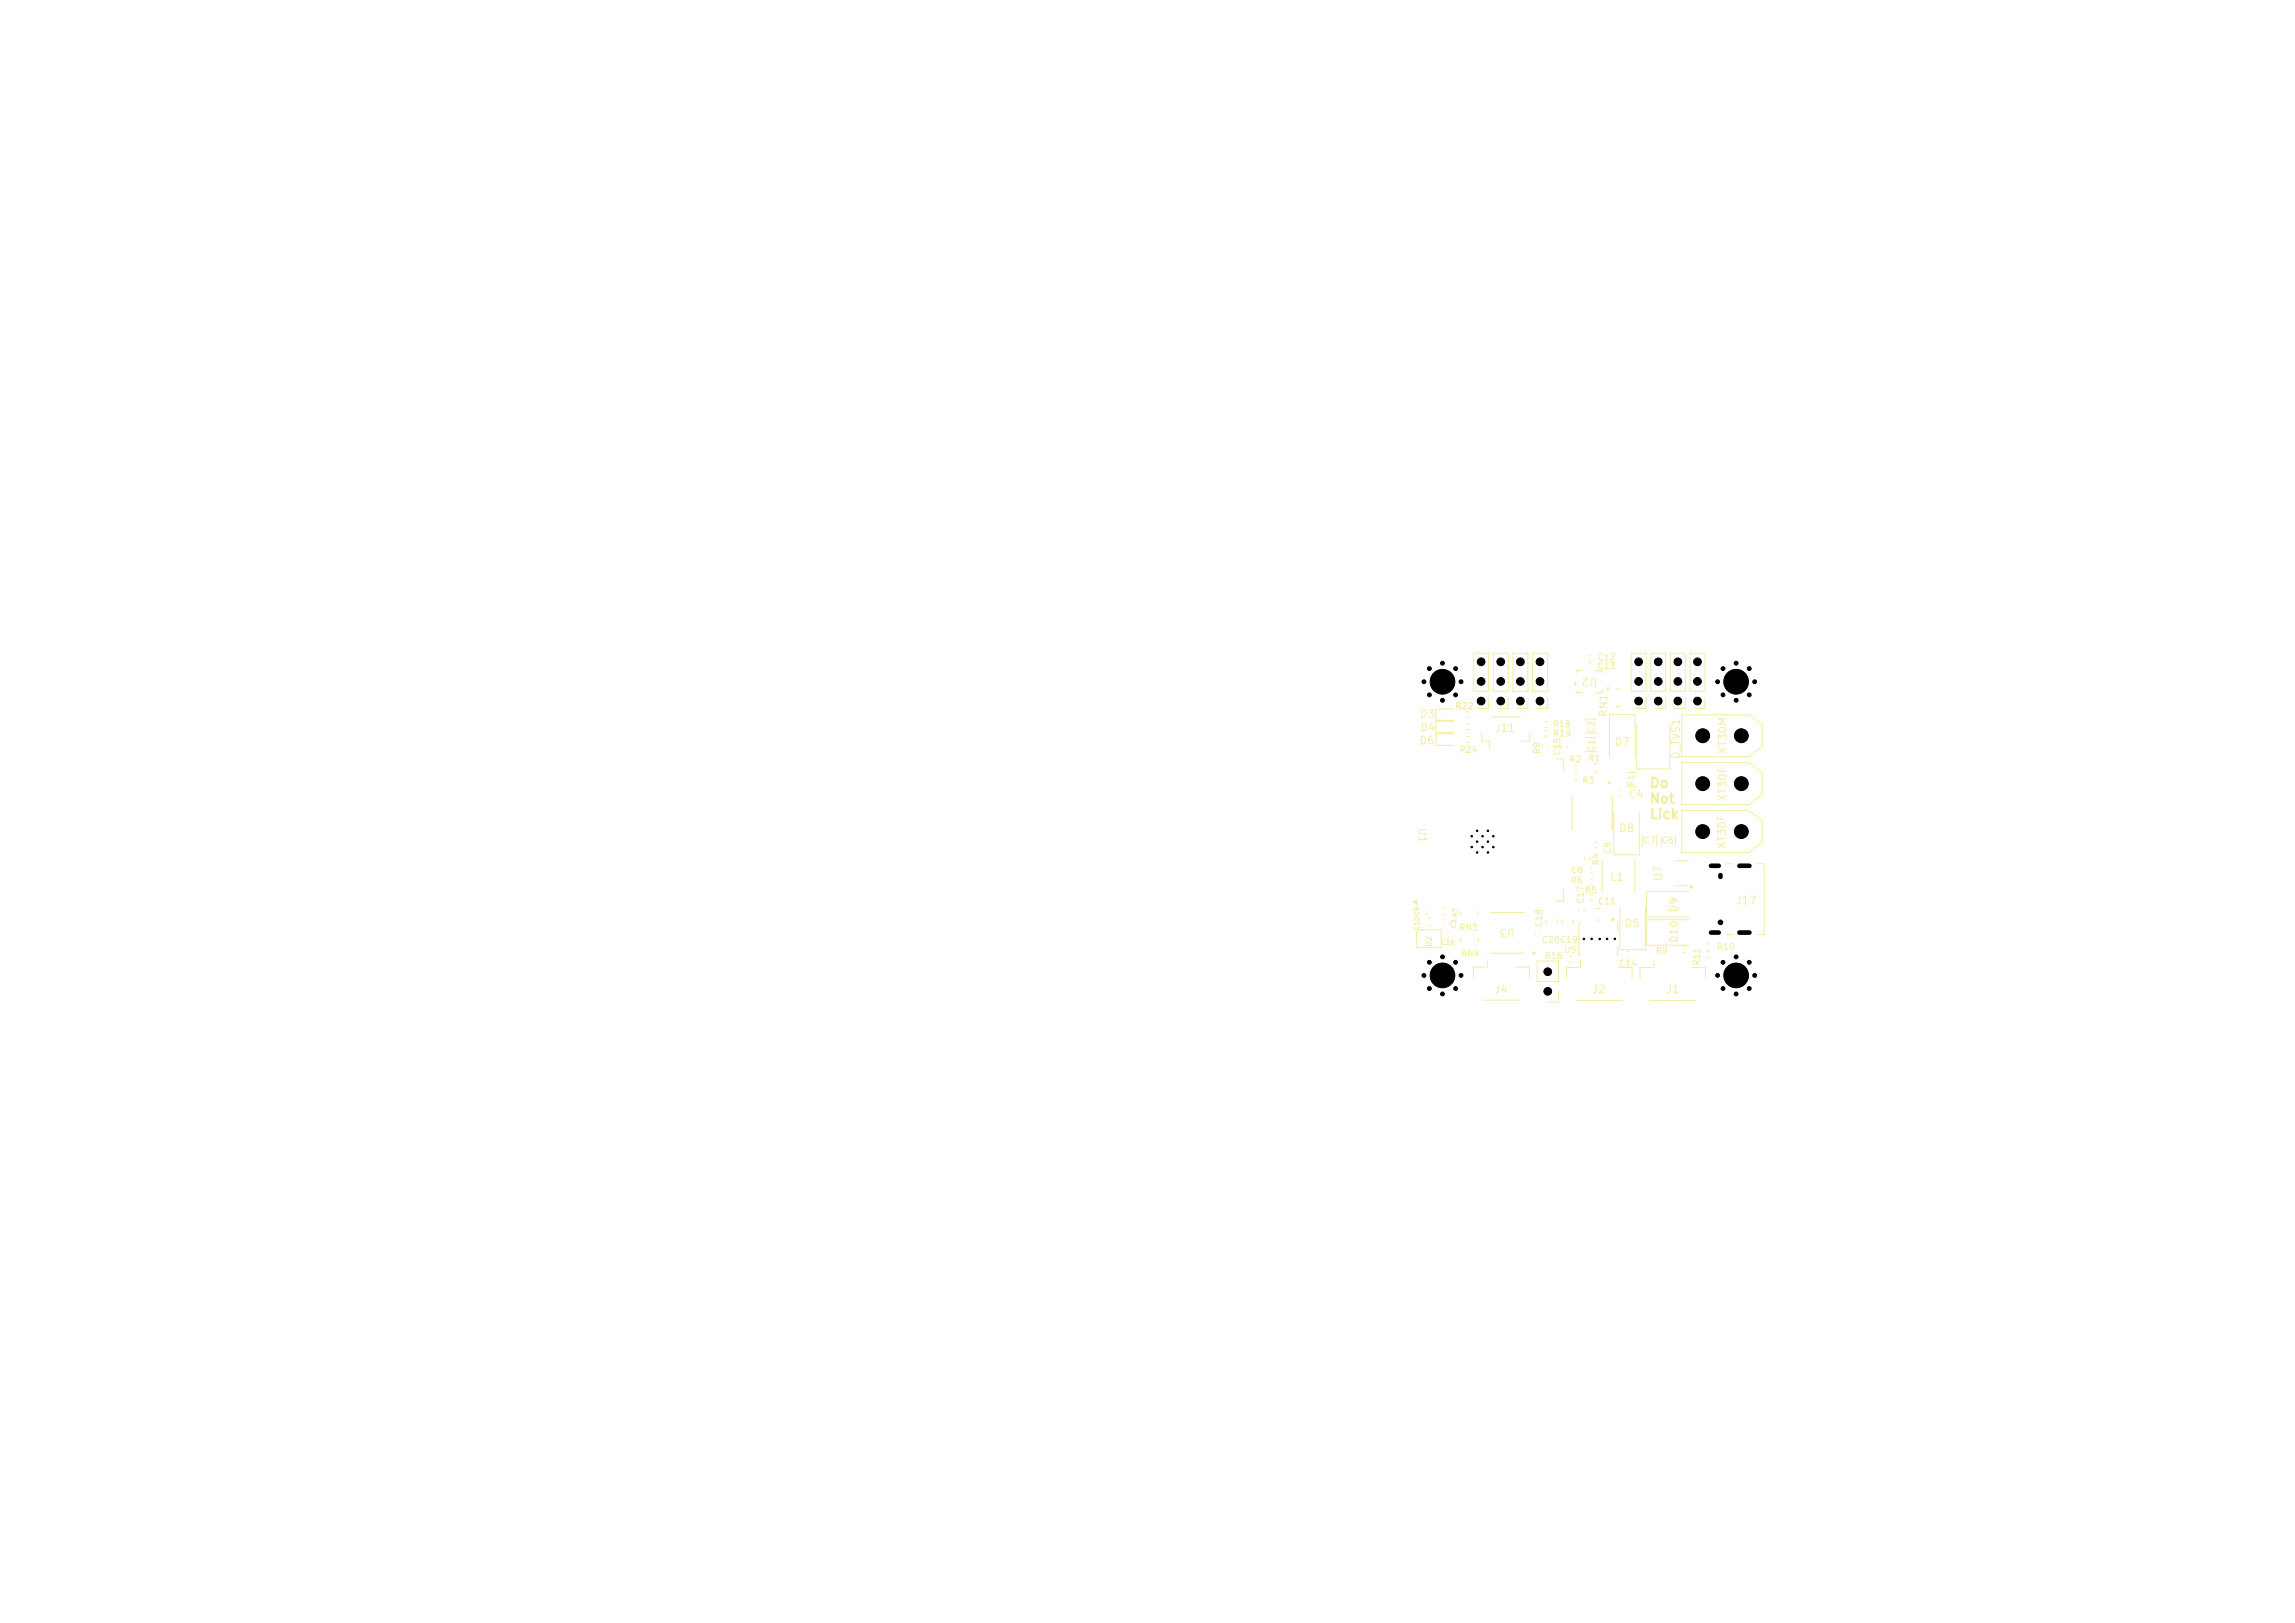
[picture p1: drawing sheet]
<svg xmlns="http://www.w3.org/2000/svg" width="297mm" height="210mm" viewBox="0 0 297 210" stroke-linecap="round" stroke-linejoin="round" font-family="sans-serif">
<defs><g id="words">
<g font-size="1.3" fill="#f2eda1">
<text x="213.4" y="102.3">Do</text>
<text x="213.4" y="104.3">Not</text>
<text x="213.4" y="106.3">Lick</text>
</g>
<g font-size="1" fill="#f2eda1">
<text x="206.8" y="87.4" transform="rotate(-180 206.8 87.4)">U2</text>
<text x="208.6" y="88" transform="rotate(-180 208.6 88)">*</text>
<text x="183.6" y="93.1">D3</text>
<text x="183.7" y="94.9">D4</text>
<text x="193.3" y="94.9">J11</text>
<text x="208.2" y="92.9" transform="rotate(-90 208.2 92.9)">RN1</text>
<text x="183.6" y="96.6">D6</text>
<text x="207.2" y="100.8" transform="rotate(90 207.2 100.8)">*</text>
<text x="208.8" y="96.7">D7</text>
<text x="217.6" y="98.3" transform="rotate(-90 217.6 98.3)">D_TVS1</text>
<text x="223.7" y="97.7" transform="rotate(-90 223.7 97.7)">XT30M</text>
<text x="183.3" y="107" transform="rotate(90 183.3 107)">U1</text>
<text x="209.4" y="107.9">D8</text>
<text x="210.7" y="103.5">C4</text>
<text x="223.7" y="103.8" transform="rotate(-90 223.7 103.8)">XT30F</text>
<text x="223.6" y="110" transform="rotate(-90 223.6 110)">XT30F</text>
<text x="196.1" y="119.9" transform="rotate(-180 196.1 119.9)">U3</text>
<text x="208.3" y="114.2">L1</text>
<text x="215.3" y="114.1" transform="rotate(-90 215.3 114.1)">U7</text>
<text x="217.4" y="118.2" transform="rotate(-90 217.4 118.2)">D9</text>
<text x="224.5" y="117.3">J17</text>
<text x="198" y="124.4">*</text>
<text x="210.1" y="120.2">D5</text>
<text x="217.4" y="122.1" transform="rotate(-90 217.4 122.1)">D10</text>
<text x="193.3" y="128.8">J4</text>
<text x="205.9" y="128.8">J2</text>
<text x="215.5" y="128.8">J1</text>
</g>
<g font-size=".8" fill="#f2eda1">
<text x="206.7" y="86.8">C13</text>
<text x="206.7" y="85.7">C12</text>
<text x="188.3" y="92">R22</text>
<text x="200.9" y="94.3">R18</text>
<text x="200.9" y="95.5">R19</text>
<text x="206.5" y="94.9" transform="rotate(-90 206.5 94.9)">C2</text>
<text x="188.8" y="97.6">R24</text>
<text x="199.5" y="97.7" transform="rotate(-90 199.5 97.7)">R8</text>
<text x="202.1" y="97.9" transform="rotate(-90 202.1 97.9)">C15</text>
<text x="203" y="98.9">R2</text>
<text x="204.7" y="101.6">R3</text>
<text x="205.5" y="98.7">R1</text>
<text x="206.5" y="97.3" transform="rotate(-90 206.5 97.3)">C1</text>
<text x="211.7" y="101.7" transform="rotate(-90 211.7 101.7)">F1</text>
<text x="203.2" y="113.2">C8</text>
<text x="207.1" y="112.1" transform="rotate(-90 207.1 112.1)">R4</text>
<text x="208.7" y="110.6" transform="rotate(-90 208.7 110.6)">C5</text>
<text x="212.6" y="109.3">C7</text>
<text x="215" y="109.3">C6</text>
<text x="203.2" y="114.5">R6</text>
<text x="205" y="115.8">R5</text>
<text x="205.2" y="117" transform="rotate(-90 205.2 117)">C17</text>
<text x="206.7" y="117.2">C11</text>
<text x="188.8" y="120.6">RN3</text>
<text x="189" y="124">RN4</text>
<text x="199.4" y="122.2">C20C19</text>
<text x="199.7" y="120" transform="rotate(-90 199.7 120)">C18</text>
<text x="199.8" y="124.3">R16</text>
<text x="202.3" y="123.5">U5</text>
<text x="209.5" y="125.3">C14</text>
<text x="214.2" y="123.6">R9</text>
<text x="220.2" y="125" transform="rotate(-90 220.2 125)">R11</text>
<text x="222.1" y="123.1">R10</text>
</g>
<text font-size=".7" fill="#f2eda1" x="185.5" y="122.6" transform="rotate(-90 185.5 122.6)">D2</text>
<g font-size=".6" fill="#f2eda1">
<text x="188.8" y="118.7" transform="rotate(-90 188.8 118.7)">R7</text>
<text x="183.8" y="120.4" transform="rotate(-90 183.8 120.4)">C10C9</text>
<text x="186.5" y="122.4">C16</text>
<text x="188.6" y="120.2" transform="rotate(-90 188.6 120.2)">C3</text>
</g>
</g></defs>
<g fill="none" stroke="#f2eda1" stroke-width=".13">
<path d="M199.6 96.4v.3M200.4 96.4v.3M201.4 98.2h.9v1.5M206.2 98.8h.5M206.2 99.9h.5M209.2 89.1h.5M209.2 91.4h.5M217.6 92.5h8.8l1.7 1.3v2.8l-1.7 1.3h-8.8zM182.9 116.6h.5v.5zM184.9 118.7h.2M184.9 119.7h.2M186.8 119.4v.2"/>
<path d="M187.6 119.4v.2M202.3 115.1v1.5h-.9M204.3 117.7v.2M205 117.7v.2M206.6 117.6h.5M206.6 119h.5M208.8 105.1v5.5h3.4v-5.5M209.6 117.4v5.5h3.3v-5.5M192 129.4h4.6M192.5 124.2v.9h-1.8v1.5M196.1 125.1h1.8v1.5M204 129.5h5.9"/>
<path d="M204.5 124.2v1h-1.8v1.4M209.4 125.2h1.8v1.4"/>
</g>
<path d="M182.9 116.6h.5v.5z" fill="#f2eda1"/>
<g fill="none" stroke="#f2eda1" stroke-width=".13">
<path d="M205.2 93h1.4M205.2 94.9h1.4M205.6 85.9h.2M205.6 86.6h.2M189 118v.5M191.2 118v.5M202.2 119v.6M203.6 119v.6M216.8 114.6h1.6M216.8 111.4h1.7M217.6 104.9h8.8l1.7 1.3v2.8l-1.7 1.3h-8.8zM218.6 119h-5.5v3.3h5.5"/>
<path d="M218.8 114.6l.3 .3h-.5zM217.8 122.5h.4M217.8 123.3h.4"/>
</g>
<path d="M218.8 114.6l.3 .3h-.5z" fill="#f2eda1"/>
<g fill="none" stroke="#f2eda1" stroke-width=".13">
<path d="M188.1 91.7h-2.3v1.5h2.3M188.1 93.3h-2.3v1.5h2.3M188.1 95h-2.3v1.4h2.3M189.8 92.1h.3M189.8 92.9h.3M193.3 84.5h1.9v4.9h-1.9zM195.2 90.3v1.4h-1.4M203.8 99h.3M203.8 99.7h.3M210.5 100h1.2M213.6 84.5h2v4.9h-2zM215.6 90.3v1.4h-1.4"/>
<path d="M218.7 84.5h1.9v4.9h-1.9zM220.6 90.3v1.4h-1.3M186.7 117.6h.3M186.7 118.3h.3M205.8 115.7h.3M205.8 116.5h.3M206.4 109h.2M206.4 109.7h.2M207.3 111.3v4.2M210.5 101.8h1.2M211.6 111.3v4.2M212.6 108.1v1.4"/>
<path d="M214.4 108.1v1.4M218.6 115.4h-5.5v3.3h5.5M223.4 111.8h.8M227.4 111.8h.9v9.1h-.9M183.6 120.3h2.9v2.3h-3.2v-2zM198.7 120.7v.2M199.4 120.7v.2M203.1 123.8h.3M203.1 124.6h.3M210.7 123.1h.2M210.7 123.8h.2M213.5 129.5h5.9"/>
<path d="M214 124.2v1h-1.8v1.4M218.9 125.2h1.8v1.4M220.9 123.1h.3M220.9 123.9h.3M223.4 120.9h.8"/>
</g>
<path d="M204 89.4v.2h.8M204.8 86.8h-.8v.3M206.6 86.8h.8v.3M207.4 89.4v.2h-.8M192.9 118.1h4.2M204.5 119.4h-.2v4.2h.2M209.3 119.4v1M192.9 123.3h4.2M209.3 122.5v1.1" fill="none" stroke="#f2eda1" stroke-width=".15"/>
<circle cx="208.7" cy="119" r=".13" fill="none" stroke="#f2eda1" stroke-width=".25"/>
<path d="M203.7 88.3h.3v.4h-.3z" fill="#f2eda1"/>
<g fill="none" stroke="#f2eda1" stroke-width=".13">
<path d="M189.8 93.6h.3M189.8 94.4h.3M189.8 95.3h.3M189.8 96.1h.3M190.7 84.5h1.9v4.9h-1.9zM191.7 94.8v1.1h1.1v1M192.6 90.3v1.4h-1.3M192.9 92.8h3.9M195.8 84.5h1.9v4.9h-1.9zM197.7 90.3v1.4h-1.4M198 94.8v1.1h-1.1M198.3 84.5h2v4.9h-2z"/>
<path d="M199.9 95.3h.4M199.9 93.4h.4M199.9 94.1h.4M199.9 94.5h.4M200.3 90.3v1.4h-1.4M202 96.5v.3M202.8 96.5v.3M205.2 95.4h1.4M205.2 97.3h1.4M205.6 84.9h.2M205.6 85.6h.2M208.3 98v-5.5h3.3v5.5"/>
<path d="M211.1 84.5h1.9v4.9h-1.9zM211.8 93.7v5.8h4.3v-5.8M213 90.3v1.4h-1.4M216.2 84.5h1.9v4.9h-1.9zM217.6 98.7h8.8l1.7 1.3v2.8l-1.7 1.3h-8.8zM218.1 90.3v1.4h-1.4M184.5 117.6h.3M184.5 118.3h.3M200.1 119v.5M201.5 119v.5M203.8 100.2h.3M203.8 101h.3"/>
<path d="M205.1 111v.3M205.8 113.7h.3M205.8 114.5h.3M205.8 111v.3M205.8 112.2h.2M205.8 113h.2M209.6 102.2h.2M209.6 103h.2M215 108.1v1.4M216.8 108.1v1.4M187.3 120.7h.2M187.3 121.4h.2"/>
<path d="M189 121.4v.5M191.3 121.4v.5M198.9 124.4h2.8v2.6h-2.8zM201.7 128.3v1.4h-1.4M220.9 122.1h.4M220.9 122.9h.4"/>
</g>
<path d="M203.4 103.1v4.2M208.7 103.1v4.2" fill="none" stroke="#f2eda1" stroke-width=".15"/>
<g fill="#000" stroke="#000" stroke-width=".13">
<circle cx="184.3" cy="88.2" r=".25"/>
<circle cx="185" cy="89.9" r=".25"/>
<circle cx="185" cy="86.5" r=".25"/>
<circle cx="186.7" cy="88.2" r="1.6"/>
<circle cx="186.7" cy="90.6" r=".25"/>
<circle cx="186.7" cy="85.8" r=".25"/>
<circle cx="188.4" cy="89.9" r=".25"/>
<circle cx="188.4" cy="86.5" r=".25"/>
<circle cx="189.1" cy="88.2" r=".25"/>
<circle cx="191.7" cy="90.7" r=".5"/>
<circle cx="191.7" cy="88.2" r=".5"/>
<circle cx="191.7" cy="85.6" r=".5"/>
<circle cx="194.2" cy="90.7" r=".5"/>
<circle cx="194.2" cy="88.2" r=".5"/>
<circle cx="194.2" cy="85.6" r=".5"/>
<circle cx="196.8" cy="90.7" r=".5"/>
<circle cx="196.8" cy="85.6" r=".5"/>
<circle cx="196.8" cy="88.2" r=".5"/>
<circle cx="199.3" cy="85.6" r=".5"/>
<circle cx="199.3" cy="88.2" r=".5"/>
<circle cx="199.3" cy="90.7" r=".5"/>
<circle cx="212.1" cy="88.2" r=".5"/>
<circle cx="212.1" cy="85.6" r=".5"/>
<circle cx="212.1" cy="90.7" r=".5"/>
<circle cx="214.6" cy="88.2" r=".5"/>
<circle cx="214.6" cy="90.7" r=".5"/>
<circle cx="214.6" cy="85.6" r=".5"/>
<circle cx="217.1" cy="88.2" r=".5"/>
<circle cx="217.1" cy="90.7" r=".5"/>
<circle cx="217.1" cy="85.6" r=".5"/>
<circle cx="219.7" cy="90.7" r=".5"/>
<circle cx="219.7" cy="88.2" r=".5"/>
<circle cx="219.7" cy="85.6" r=".5"/>
<circle cx="220.3" cy="95.2" r=".9"/>
<circle cx="222.3" cy="88.2" r=".25"/>
<circle cx="223" cy="89.9" r=".25"/>
<circle cx="223" cy="86.5" r=".25"/>
<circle cx="224.7" cy="88.2" r="1.6"/>
<circle cx="224.7" cy="90.6" r=".25"/>
<circle cx="224.7" cy="85.8" r=".25"/>
<circle cx="225.3" cy="95.2" r=".9"/>
<circle cx="226.4" cy="89.9" r=".25"/>
<circle cx="226.4" cy="86.5" r=".25"/>
<circle cx="227.1" cy="88.2" r=".25"/>
<circle cx="190.5" cy="109.6" r=".1"/>
<circle cx="190.5" cy="108.2" r=".1"/>
<circle cx="191.2" cy="110.3" r=".1"/>
<circle cx="191.2" cy="108.9" r=".1"/>
<circle cx="191.2" cy="107.5" r=".1"/>
<circle cx="191.9" cy="109.6" r=".1"/>
<circle cx="191.9" cy="108.2" r=".1"/>
<circle cx="192.6" cy="110.3" r=".1"/>
<circle cx="192.6" cy="108.9" r=".1"/>
<circle cx="192.6" cy="107.5" r=".1"/>
<circle cx="193.3" cy="109.6" r=".1"/>
<circle cx="193.3" cy="108.2" r=".1"/>
<circle cx="220.3" cy="107.6" r=".9"/>
<circle cx="220.3" cy="101.4" r=".9"/>
<circle cx="222.7" cy="119.4" r=".3"/>
<circle cx="225.3" cy="107.6" r=".9"/>
<circle cx="225.3" cy="101.4" r=".9"/>
<circle cx="184.3" cy="126.2" r=".25"/>
<circle cx="185" cy="124.5" r=".25"/>
<circle cx="185" cy="127.9" r=".25"/>
<circle cx="186.7" cy="128.6" r=".25"/>
<circle cx="186.7" cy="126.2" r="1.6"/>
<circle cx="186.7" cy="123.8" r=".25"/>
<circle cx="188.4" cy="124.5" r=".25"/>
<circle cx="188.4" cy="127.9" r=".25"/>
<circle cx="189.1" cy="126.2" r=".25"/>
<circle cx="200.3" cy="125.7" r=".5"/>
<circle cx="200.3" cy="128.3" r=".5"/>
<circle cx="205" cy="121.5" r=".1"/>
<circle cx="206" cy="121.5" r=".1"/>
<circle cx="207" cy="121.5" r=".1"/>
<circle cx="208" cy="121.5" r=".1"/>
<circle cx="209" cy="121.5" r=".1"/>
<circle cx="222.3" cy="126.2" r=".25"/>
<circle cx="223" cy="124.5" r=".25"/>
<circle cx="223" cy="127.9" r=".25"/>
<circle cx="224.7" cy="128.6" r=".25"/>
<circle cx="224.7" cy="126.2" r="1.6"/>
<circle cx="224.7" cy="123.8" r=".25"/>
<circle cx="226.4" cy="124.5" r=".25"/>
<circle cx="226.4" cy="127.9" r=".25"/>
<circle cx="227.1" cy="126.2" r=".25"/>
</g>
<path d="M221.4 112h1M222.6 113.2v.3M225.1 112h1.3M221.4 120.7h1M225.1 120.7h1.3" fill="none" stroke="#000" stroke-width=".6"/>
<use href="#words"/>
</svg>
